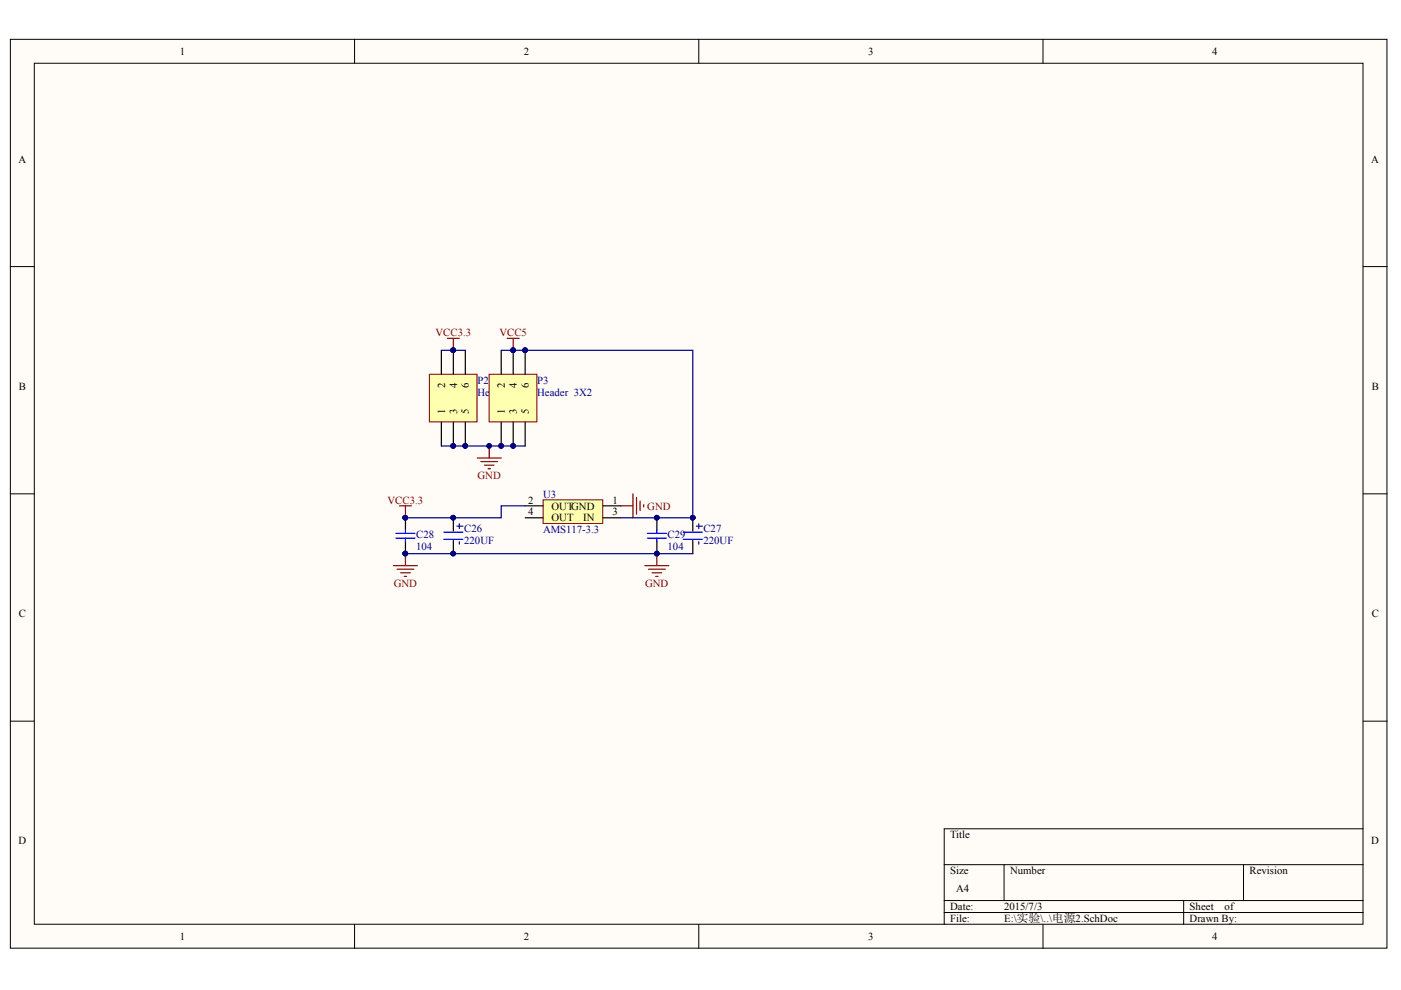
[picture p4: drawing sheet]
<svg xmlns="http://www.w3.org/2000/svg" width="297mm" height="210mm" viewBox="0 0 297 210" stroke-linecap="round" stroke-linejoin="round" font-family="sans-serif">
<defs><g id="words">
<g font-size="2.3">
<text x="38.1" y="11.6">1</text>
<text x="111.1" y="11.6">2</text>
<text x="184.1" y="11.6">3</text>
<text x="257" y="11.6">4</text>
<text x="3.9" y="34.5">A</text>
<text x="290.7" y="34.5">A</text>
<text x="4" y="82.7">B</text>
<text x="94.4" y="82.3" transform="rotate(-90 94.4 82.3)">2</text>
<text x="96.9" y="82.3" transform="rotate(-90 96.9 82.3)">4</text>
<text x="99.4" y="82.3" transform="rotate(-90 99.4 82.3)">6</text>
<text x="107" y="82.3" transform="rotate(-90 107 82.3)">2</text>
<text x="109.6" y="82.3" transform="rotate(-90 109.6 82.3)">4</text>
<text x="112.1" y="82.3" transform="rotate(-90 112.1 82.3)">6</text>
<text x="290.8" y="82.7">B</text>
<text x="94.4" y="87.7" transform="rotate(-90 94.4 87.7)">1</text>
<text x="96.9" y="87.7" transform="rotate(-90 96.9 87.7)">3</text>
<text x="99.4" y="87.7" transform="rotate(-90 99.4 87.7)">5</text>
<text x="107" y="87.7" transform="rotate(-90 107 87.7)">1</text>
<text x="109.6" y="87.7" transform="rotate(-90 109.6 87.7)">3</text>
<text x="112.1" y="87.7" transform="rotate(-90 112.1 87.7)">5</text>
<text x="112" y="106.8">2</text>
<text x="129.9" y="106.8">1</text>
<text x="112" y="109.3">4</text>
<text x="116.9" y="108">OUTGND</text>
<text x="116.9" y="110.6">OUT</text>
<text x="123.6" y="110.6">IN</text>
<text x="129.9" y="109.3">3</text>
<text x="4" y="130.9">C</text>
<text x="290.8" y="130.9">C</text>
<text x="3.9" y="179">D</text>
<text x="201.4" y="177.7">Title</text>
<text x="290.7" y="179">D</text>
<text x="201.4" y="185.4">Size</text>
<text x="214.2" y="185.4">Number</text>
<text x="264.9" y="185.4">Revision</text>
<text x="202.7" y="189.2">A4</text>
<text x="201.4" y="193">Date:</text>
<text x="201.4" y="195.5">File:</text>
<text x="212.9" y="193">2015/7/3</text>
<text x="212.9" y="195.5">E:\实验\..\电源2.SchDoc</text>
<text x="252.2" y="193">Sheet</text>
<text x="252.2" y="195.5">Drawn By:</text>
<text x="259.6" y="193">of</text>
<text x="38.1" y="199.3">1</text>
<text x="111.1" y="199.3">2</text>
<text x="184.1" y="199.3">3</text>
<text x="257" y="199.3">4</text>
</g>
<g font-size="2.3" fill="#800000">
<text x="92.3" y="71.2">VCC3.3</text>
<text x="105.9" y="71.2">VCC5</text>
<text x="101.2" y="101.7">GND</text>
<text x="82.2" y="106.8">VCC3.3</text>
<text x="137.2" y="108">GND</text>
<text x="83.5" y="124.5">GND</text>
<text x="136.8" y="124.5">GND</text>
</g>
<g font-size="2.3" fill="#000080">
<text x="101.2" y="81.4">P2</text>
<text x="101.2" y="83.9">Header 3X2</text>
<text x="113.9" y="81.4">P3</text>
<text x="113.9" y="83.9">Header 3X2</text>
<text x="115.1" y="105.5">U3</text>
<text x="98.4" y="112.8">C26</text>
<text x="115.1" y="113.1">AMS117-3.3</text>
<text x="149.1" y="112.8">C27</text>
<text x="88.2" y="114.1">C28</text>
<text x="88.2" y="116.6">104</text>
<text x="98.4" y="115.4">220UF</text>
<text x="141.5" y="114.1">C29</text>
<text x="141.5" y="116.6">104</text>
<text x="149.1" y="115.4">220UF</text>
</g>
</g></defs>
<g fill="#fffcf8" stroke="#000" stroke-width=".21">
<path d="M2.2 8.3h291.9v192.7h-291.9z"/>
<path d="M7.3 13.4h281.7v182.6h-281.7z"/>
</g>
<g fill="none" stroke="#000" stroke-width=".21">
<path d="M75.2 8.3v5.1M148.2 8.3v5.1M221.1 8.3v5.1M2.2 56.5h5.1M289 56.5h5.1M2.2 104.7h5.1M289 104.7h5.1M2.2 152.9h5.1M289 152.9h5.1M289 175.7h-88.8v20.3M75.2 196v5.1M148.2 196v5.1"/>
<path d="M200.2 183.3h88.8M200.2 190.9h88.8M200.2 193.5h88.8M212.9 183.3v7.6M221.1 196v5.1M251 190.9v5.1M263.7 183.3v7.6"/>
</g>
<path d="M91 79.3h10.1v10.1h-10.1z" fill="#ffffb0" stroke="#800000" stroke-width=".21"/>
<path d="M93.6 74.3v5M96.1 74.3v5M98.7 74.3v5M93.6 89.5v5.1M96.1 89.5v5.1M98.7 89.5v5.1" fill="none" stroke="#000" stroke-width=".25"/>
<g fill="#000080" stroke="#000080" stroke-width=".21">
<circle cx="96.1" cy="94.5" r=".49"/>
<circle cx="96.1" cy="74.3" r=".49"/>
<circle cx="98.6" cy="94.5" r=".48"/>
</g>
<path d="M103.7 79.3h10.1v10.1h-10.1z" fill="#ffffb0" stroke="#800000" stroke-width=".21"/>
<path d="M106.3 74.3v5M108.8 74.3v5M111.3 74.3v5M106.3 89.5v5.1M108.8 89.5v5.1M111.3 89.5v5.1" fill="none" stroke="#000" stroke-width=".25"/>
<g fill="#000080" stroke="#000080" stroke-width=".21">
<circle cx="106.2" cy="94.5" r=".48"/>
<circle cx="108.8" cy="94.5" r=".48"/>
<circle cx="108.8" cy="74.3" r=".48"/>
<circle cx="111.3" cy="74.3" r=".48"/>
</g>
<path d="M115.2 106h12.6v5h-12.6z" fill="#ffffb0" stroke="#800000" stroke-width=".21"/>
<path d="M86 109.8v2.5M86 114.9v2.5M96.1 109.8v2.8M96.1 114.6v2.8M111.3 107.2h3.9M111.3 109.8h3.9M127.8 107.2h3.9M127.8 109.8h3.9M139.3 109.8v2.5M139.3 114.9v2.5M146.9 109.8v2.8M146.9 114.6v2.8" fill="none" stroke="#000" stroke-width=".25"/>
<g fill="none" stroke="#800000" stroke-width=".25">
<path d="M94.8 71.7h2.6M96.1 71.7v2.6M107.5 71.7h2.6M108.8 71.7v2.6M101.2 97.1h5.1M102 97.9h3.5M102.7 98.6h2M103.5 99.4h.5M103.7 94.6v2.5M83.4 119.9h5.1M84.7 107.2h2.5M86 107.2v2.6"/>
<path d="M86 117.4v2.5M131.7 107.2h2.5M134.2 104.7v5.1M135 105.5v3.5M135.7 106.2v2.1M136.5 107v.5M136.7 119.9h5.1M139.3 117.4v2.5M84.2 120.7h3.5M84.9 121.4h2.1M85.7 122.2h.5M137.5 120.7h3.5"/>
<path d="M138.3 121.4h2M139 122.2h.5"/>
</g>
<g fill="#000080" stroke="#000080" stroke-width=".21">
<circle cx="96.1" cy="74.3" r=".49"/>
<circle cx="108.8" cy="74.3" r=".48"/>
<circle cx="85.9" cy="117.4" r=".49"/>
<circle cx="85.9" cy="109.8" r=".49"/>
<circle cx="139.2" cy="117.4" r=".48"/>
<circle cx="139.2" cy="109.8" r=".48"/>
<circle cx="96.1" cy="109.8" r=".49"/>
<circle cx="96.1" cy="117.4" r=".49"/>
<circle cx="146.9" cy="109.8" r=".48"/>
<circle cx="103.7" cy="94.5" r=".48"/>
<circle cx="96.1" cy="94.5" r=".49"/>
<circle cx="98.6" cy="94.5" r=".48"/>
<circle cx="106.2" cy="94.5" r=".48"/>
<circle cx="108.8" cy="94.5" r=".48"/>
<circle cx="111.3" cy="74.3" r=".48"/>
</g>
<path d="M83.9 113.1h4.1M83.9 114.1h4.1M86 112.3v.8M86 114.1v.8M94.1 112.8h4M94.1 114.3h4M137.2 113.1h4.1M137.2 114.1h4.1M139.3 112.3v.8M139.3 114.1v.8M144.9 112.8h4M144.9 114.3h4" fill="none" stroke="#00f" stroke-width=".25"/>
<path d="M96.9 111.6h1.2M97.4 111.1v1M97.4 114.9v.5M147.6 111.6h1.3M148.2 111.1v1M148.2 114.9v.5" fill="none" stroke="#11037f" stroke-width=".25"/>
<path d="M93.6 74.3h5.1M106.3 74.3h40.6v35.5h-15.2M93.6 94.6h17.7M86 117.4h60.9M111.3 107.2h-5v2.6h-20.3" fill="none" stroke="#000080" stroke-width=".25"/>
<use href="#words"/>
</svg>
